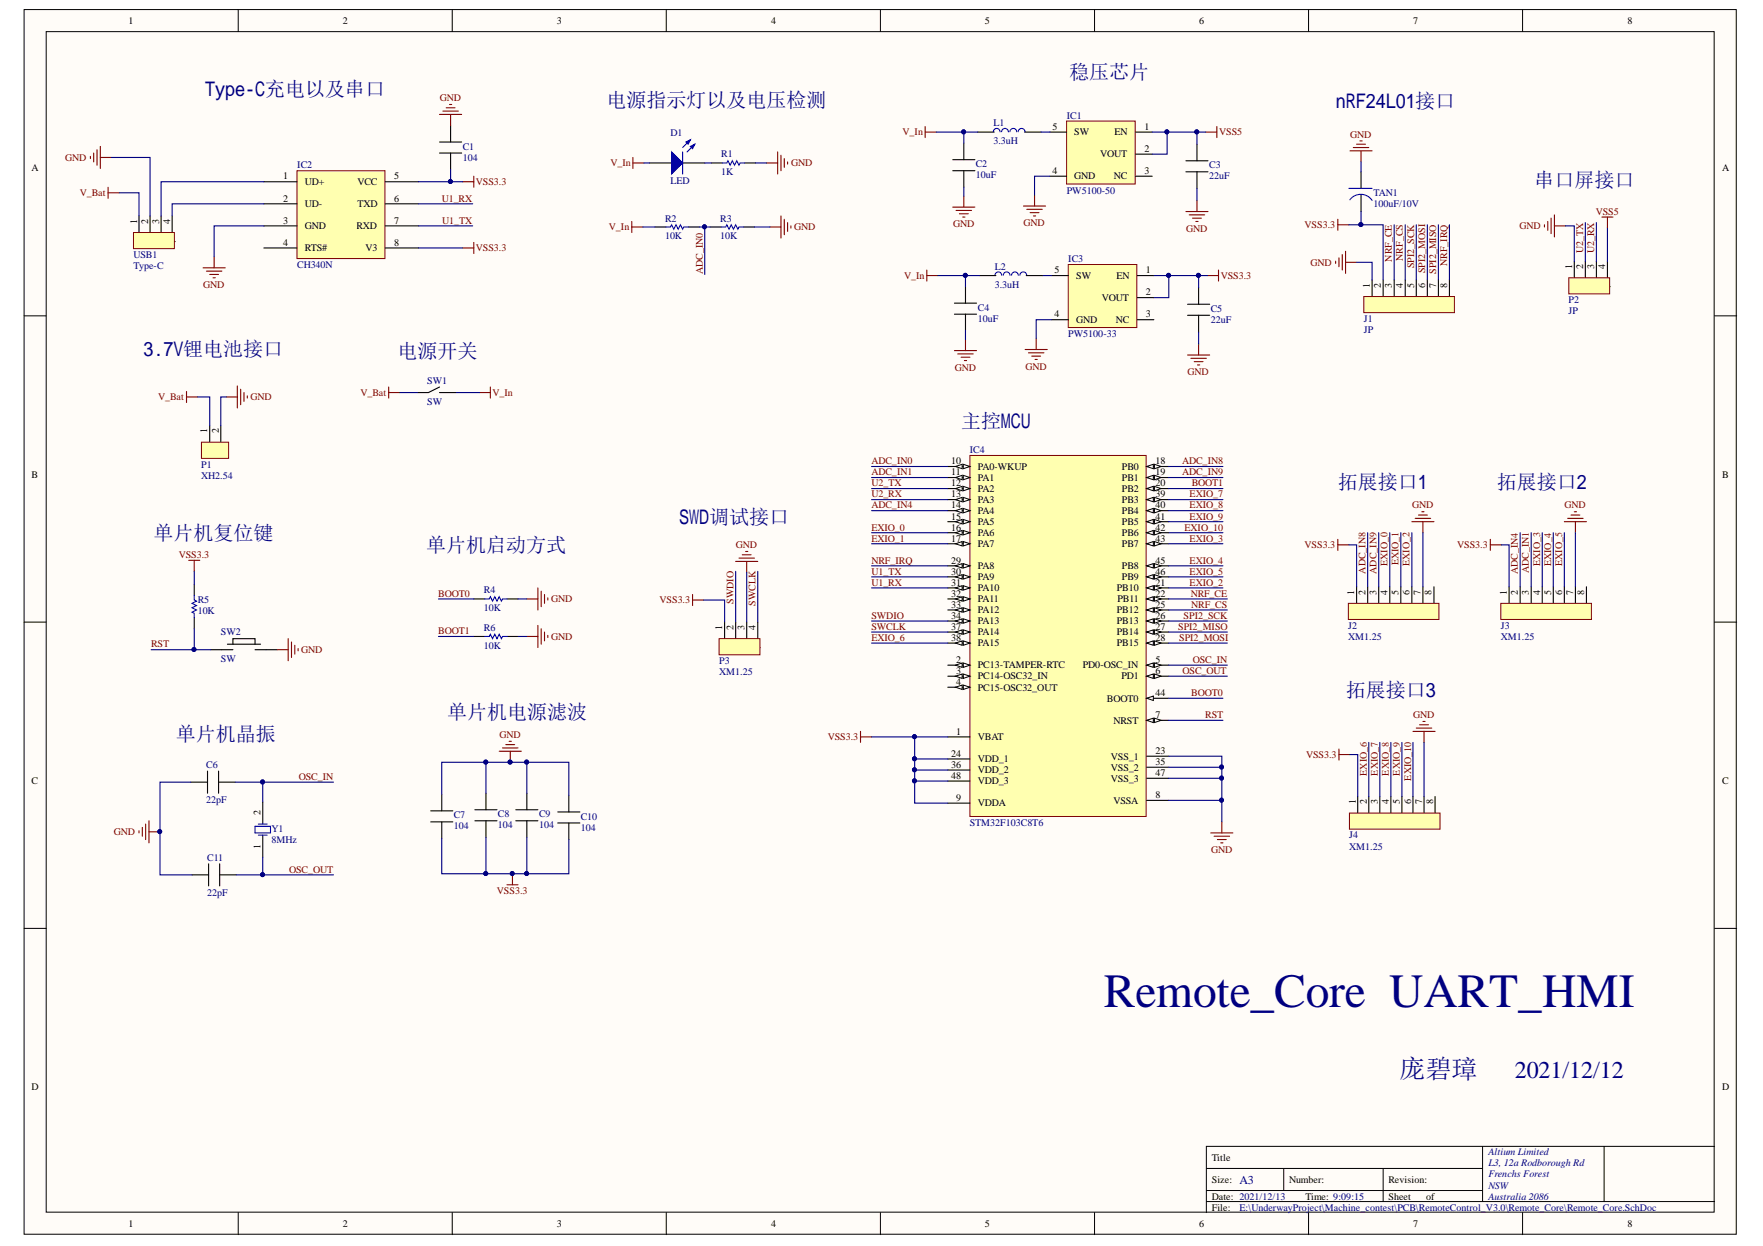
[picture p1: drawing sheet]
<svg xmlns="http://www.w3.org/2000/svg" width="297mm" height="210mm" viewBox="0 0 297 210" stroke-linecap="round" stroke-linejoin="round" font-family="sans-serif">
<defs><g id="words">
<text font-size="8" fill="#000080" x="186" y="169.6">Remote_Core UART_HMI</text>
<text font-size="4.4" fill="#000080" x="235.8" y="181.6">庞碧璋</text>
<text font-size="4.1" fill="#000080" x="255.2" y="181.6">2021/12/12</text>
<g font-size="3.4" fill="#000080">
<text x="34.6" y="16.2">Type-C充电以及串口</text>
<text x="180.1" y="13.3">稳压芯片</text>
<text x="102.2" y="18.1">电源指示灯以及电压检测</text>
<text x="225.1" y="18.2">nRF24L01接口</text>
<text x="258.5" y="31.4">串口屏接口</text>
<text x="24.2" y="59.9">3.7V锂电池接口</text>
<text x="67" y="60.2">电源开关</text>
<text x="162" y="72.1">主控MCU</text>
<text x="225.4" y="82.4">拓展接口</text>
<text x="252.2" y="82.4">拓展接口</text>
<text x="114.4" y="88.2">SWD调试接口</text>
<text x="25.9" y="91">单片机复位键</text>
<text x="71.8" y="93">单片机启动方式</text>
<text x="226.7" y="117.3">拓展接口</text>
<text x="29.6" y="124.8">单片机晶振</text>
<text x="75.4" y="121.1">单片机电源滤波</text>
</g>
<text font-size="2" fill="#000080" x="208.8" y="199.4">A3</text>
<g font-size="1.7">
<text x="21.7" y="4">1</text>
<text x="57.8" y="4">2</text>
<text x="93.8" y="4">3</text>
<text x="129.9" y="4">4</text>
<text x="165.9" y="4">5</text>
<text x="202" y="4">6</text>
<text x="238.1" y="4">7</text>
<text x="274.2" y="4">8</text>
<text x="177.4" y="21.9">5</text>
<text x="181" y="22.8">SW</text>
<text x="187.8" y="22.8">EN</text>
<text x="192.8" y="21.9">1</text>
<text x="5.3" y="28.9">A</text>
<text x="177.4" y="29.3">4</text>
<text x="185.4" y="26.5">VOUT</text>
<text x="192.8" y="25.6">2</text>
<text x="192.8" y="29.3">3</text>
<text x="290.2" y="28.9">A</text>
<text x="47.7" y="30.2">1</text>
<text x="47.7" y="34">2</text>
<text x="51.3" y="31.2">UD+</text>
<text x="51.3" y="34.9">UD-</text>
<text x="60.2" y="31.2">VCC</text>
<text x="60.2" y="34.9">TXD</text>
<text x="66.4" y="30.2">5</text>
<text x="66.4" y="34">6</text>
<text x="181" y="30.2">GND</text>
<text x="187.7" y="30.2">NC</text>
<text x="23.1" y="37.7" transform="rotate(-90 23.1 37.7)">1</text>
<text x="24.9" y="37.7" transform="rotate(-90 24.9 37.7)">2</text>
<text x="26.8" y="37.7" transform="rotate(-90 26.8 37.7)">3</text>
<text x="28.7" y="37.7" transform="rotate(-90 28.7 37.7)">4</text>
<text x="29.6" y="41.3" transform="rotate(-90 29.6 41.3)">4</text>
<text x="47.7" y="37.7">3</text>
<text x="47.7" y="41.4">4</text>
<text x="51.3" y="38.6">GND</text>
<text x="60" y="38.6">RXD</text>
<text x="66.4" y="37.7">7</text>
<text x="66.4" y="41.4">8</text>
<text x="51.3" y="42.3">RTS#</text>
<text x="61.6" y="42.3">V3</text>
<text x="177.7" y="46">5</text>
<text x="181.3" y="47">SW</text>
<text x="188.1" y="47">EN</text>
<text x="193.1" y="46">1</text>
<text x="264.9" y="45.3" transform="rotate(-90 264.9 45.3)">1</text>
<text x="266.7" y="45.3" transform="rotate(-90 266.7 45.3)">2</text>
<text x="268.6" y="45.3" transform="rotate(-90 268.6 45.3)">3</text>
<text x="270.5" y="45.3" transform="rotate(-90 270.5 45.3)">4</text>
<text x="177.7" y="53.5">4</text>
<text x="185.6" y="50.7">VOUT</text>
<text x="193.1" y="49.8">2</text>
<text x="193.1" y="53.5">3</text>
<text x="230.8" y="48.5" transform="rotate(-90 230.8 48.5)">1</text>
<text x="232.7" y="48.5" transform="rotate(-90 232.7 48.5)">2</text>
<text x="234.5" y="48.5" transform="rotate(-90 234.5 48.5)">3</text>
<text x="236.4" y="48.5" transform="rotate(-90 236.4 48.5)">4</text>
<text x="238.2" y="48.5" transform="rotate(-90 238.2 48.5)">5</text>
<text x="240.1" y="48.5" transform="rotate(-90 240.1 48.5)">6</text>
<text x="242" y="48.5" transform="rotate(-90 242 48.5)">7</text>
<text x="243.8" y="48.5" transform="rotate(-90 243.8 48.5)">8</text>
<text x="265.8" y="48.9" transform="rotate(-90 265.8 48.9)">1</text>
<text x="271.4" y="48.9" transform="rotate(-90 271.4 48.9)">4</text>
<text x="181.3" y="54.4">GND</text>
<text x="188" y="54.4">NC</text>
<text x="34.9" y="73" transform="rotate(-90 34.9 73)">1</text>
<text x="36.9" y="73" transform="rotate(-90 36.9 73)">2</text>
<text x="5.3" y="80.5">B</text>
<text x="160.3" y="78.2">10</text>
<text x="160.3" y="80.1">11</text>
<text x="160.3" y="81.9">12</text>
<text x="160.3" y="83.8">13</text>
<text x="164.8" y="79.2">PA0-WKUP</text>
<text x="164.8" y="81">PA1</text>
<text x="164.8" y="82.9">PA2</text>
<text x="189" y="79.2">PB0</text>
<text x="189" y="81">PB1</text>
<text x="189" y="82.9">PB2</text>
<text x="194.7" y="78.2">18</text>
<text x="194.7" y="80.1">19</text>
<text x="194.7" y="81.9">20</text>
<text x="194.7" y="83.8">39</text>
<text x="290.2" y="80.5">B</text>
<text x="160.3" y="85.7">14</text>
<text x="160.3" y="87.5">15</text>
<text x="160.3" y="89.4">16</text>
<text x="164.8" y="84.7">PA3</text>
<text x="164.8" y="86.6">PA4</text>
<text x="164.8" y="88.4">PA5</text>
<text x="189" y="84.7">PB3</text>
<text x="189" y="86.6">PB4</text>
<text x="189" y="88.4">PB5</text>
<text x="194.7" y="85.7">40</text>
<text x="194.7" y="87.5">41</text>
<text x="194.7" y="89.4">42</text>
<text x="160.3" y="91.2">17</text>
<text x="160.3" y="95">29</text>
<text x="164.8" y="90.3">PA6</text>
<text x="164.8" y="92.2">PA7</text>
<text x="164.8" y="95.9">PA8</text>
<text x="189" y="90.3">PB6</text>
<text x="189" y="92.2">PB7</text>
<text x="189" y="95.9">PB8</text>
<text x="194.7" y="91.2">43</text>
<text x="194.7" y="95">45</text>
<text x="160.3" y="96.8">30</text>
<text x="160.3" y="98.7">31</text>
<text x="160.3" y="100.5">32</text>
<text x="164.8" y="97.7">PA9</text>
<text x="164.8" y="99.6">PA10</text>
<text x="164.8" y="101.5">PA11</text>
<text x="188.2" y="99.6">PB10</text>
<text x="188.3" y="101.5">PB11</text>
<text x="189" y="97.7">PB9</text>
<text x="194.7" y="96.8">46</text>
<text x="194.7" y="98.7">21</text>
<text x="194.7" y="100.5">22</text>
<text x="228.2" y="100.2" transform="rotate(-90 228.2 100.2)">1</text>
<text x="230" y="100.2" transform="rotate(-90 230 100.2)">2</text>
<text x="231.9" y="100.2" transform="rotate(-90 231.9 100.2)">3</text>
<text x="233.8" y="100.2" transform="rotate(-90 233.8 100.2)">4</text>
<text x="235.6" y="100.2" transform="rotate(-90 235.6 100.2)">5</text>
<text x="237.5" y="100.2" transform="rotate(-90 237.5 100.2)">6</text>
<text x="239.3" y="100.2" transform="rotate(-90 239.3 100.2)">7</text>
<text x="241.2" y="100.2" transform="rotate(-90 241.2 100.2)">8</text>
<text x="253.9" y="100.2" transform="rotate(-90 253.9 100.2)">1</text>
<text x="255.8" y="100.2" transform="rotate(-90 255.8 100.2)">2</text>
<text x="257.6" y="100.2" transform="rotate(-90 257.6 100.2)">3</text>
<text x="259.5" y="100.2" transform="rotate(-90 259.5 100.2)">4</text>
<text x="261.3" y="100.2" transform="rotate(-90 261.3 100.2)">5</text>
<text x="263.2" y="100.2" transform="rotate(-90 263.2 100.2)">6</text>
<text x="265.1" y="100.2" transform="rotate(-90 265.1 100.2)">7</text>
<text x="266.9" y="100.2" transform="rotate(-90 266.9 100.2)">8</text>
<text x="121.7" y="106.1" transform="rotate(-90 121.7 106.1)">1</text>
<text x="123.6" y="106.1" transform="rotate(-90 123.6 106.1)">2</text>
<text x="125.4" y="106.1" transform="rotate(-90 125.4 106.1)">3</text>
<text x="127.3" y="106.1" transform="rotate(-90 127.3 106.1)">4</text>
<text x="160.3" y="102.4">33</text>
<text x="160.3" y="104.2">34</text>
<text x="160.3" y="106.1">37</text>
<text x="160.3" y="108">38</text>
<text x="164.8" y="103.3">PA12</text>
<text x="164.8" y="105.2">PA13</text>
<text x="164.8" y="107">PA14</text>
<text x="188.2" y="103.3">PB12</text>
<text x="188.2" y="105.2">PB13</text>
<text x="188.2" y="107">PB14</text>
<text x="194.7" y="102.4">25</text>
<text x="194.7" y="104.2">26</text>
<text x="194.7" y="106.1">27</text>
<text x="194.7" y="108">28</text>
<text x="242.1" y="103.8" transform="rotate(-90 242.1 103.8)">8</text>
<text x="128.2" y="109.7" transform="rotate(-90 128.2 109.7)">4</text>
<text x="161.1" y="111.7">2</text>
<text x="161.1" y="113.5">3</text>
<text x="164.8" y="108.9">PA15</text>
<text x="164.8" y="112.6">PC13-TAMPER-RTC</text>
<text x="182.4" y="112.6">PD0-OSC_IN</text>
<text x="188.2" y="108.9">PB15</text>
<text x="194.7" y="111.7">5</text>
<text x="194.7" y="113.5">6</text>
<text x="161.1" y="115.4">4</text>
<text x="164.8" y="114.5">PC14-OSC32_IN</text>
<text x="164.8" y="116.3">PC15-OSC32_OUT</text>
<text x="186.5" y="118.2">BOOT0</text>
<text x="188.9" y="114.5">PD1</text>
<text x="194.7" y="117.3">44</text>
<text x="161.1" y="123.8">1</text>
<text x="164.8" y="124.7">VBAT</text>
<text x="187.6" y="121.9">NRST</text>
<text x="194.7" y="121">7</text>
<text x="160.3" y="127.5">24</text>
<text x="160.3" y="129.3">36</text>
<text x="160.3" y="131.2">48</text>
<text x="164.8" y="128.4">VDD_1</text>
<text x="164.8" y="130.3">VDD_2</text>
<text x="187.2" y="128">VSS_1</text>
<text x="187.2" y="129.8">VSS_2</text>
<text x="187.2" y="131.7">VSS_3</text>
<text x="194.7" y="127.1">23</text>
<text x="194.7" y="128.9">35</text>
<text x="194.7" y="130.8">47</text>
<text x="5.3" y="132.1">C</text>
<text x="43.9" y="137.4" transform="rotate(-90 43.9 137.4)">2</text>
<text x="161.1" y="134.9">9</text>
<text x="164.8" y="132.1">VDD_3</text>
<text x="164.8" y="135.8">VDDA</text>
<text x="187.6" y="135.4">VSSA</text>
<text x="194.7" y="134.5">8</text>
<text x="228.4" y="135.5" transform="rotate(-90 228.4 135.5)">1</text>
<text x="230.3" y="135.5" transform="rotate(-90 230.3 135.5)">2</text>
<text x="232.2" y="135.5" transform="rotate(-90 232.2 135.5)">3</text>
<text x="234" y="135.5" transform="rotate(-90 234 135.5)">4</text>
<text x="235.9" y="135.5" transform="rotate(-90 235.9 135.5)">5</text>
<text x="237.7" y="135.5" transform="rotate(-90 237.7 135.5)">6</text>
<text x="239.6" y="135.5" transform="rotate(-90 239.6 135.5)">7</text>
<text x="241.5" y="135.5" transform="rotate(-90 241.5 135.5)">8</text>
<text x="290.2" y="132.1">C</text>
<text x="43.9" y="143" transform="rotate(-90 43.9 143)">1</text>
<text x="242.4" y="139.1" transform="rotate(-90 242.4 139.1)">8</text>
<text x="5.3" y="183.7">D</text>
<text x="290.2" y="183.7">D</text>
<text x="204.2" y="195.6">Title</text>
<text x="204.2" y="199.3">Size:</text>
<text x="204.2" y="202.1">Date: 2021/12/13</text>
<text x="204.2" y="203.9">File:</text>
<text x="217.2" y="199.3">Number:</text>
<text x="220" y="202.1">Time: 9:09:15</text>
<text x="233.9" y="199.3">Revision:</text>
<text x="233.9" y="202.1">Sheet</text>
<text x="240.3" y="202.1">of</text>
<text x="21.7" y="206.7">1</text>
<text x="57.8" y="206.7">2</text>
<text x="93.8" y="206.7">3</text>
<text x="129.9" y="206.7">4</text>
<text x="165.9" y="206.7">5</text>
<text x="202" y="206.7">6</text>
<text x="238.1" y="206.7">7</text>
<text x="274.2" y="206.7">8</text>
</g>
<g font-size="1.7" fill="#800000">
<text x="74.1" y="17.1">GND</text>
<text x="152.1" y="22.8">V_In</text>
<text x="205.4" y="22.8">VSS5</text>
<text x="227.5" y="23.2">GND</text>
<text x="11" y="27.1">GND</text>
<text x="102.8" y="28">V_In</text>
<text x="133.3" y="28">GND</text>
<text x="13.4" y="33">V_Bat</text>
<text x="74.4" y="34">U1_RX</text>
<text x="80.2" y="31.2">VSS3.3</text>
<text x="74.5" y="37.7">U1_TX</text>
<text x="102.6" y="38.8">V_In</text>
<text x="133.8" y="38.8">GND</text>
<text x="160.6" y="38.3">GND</text>
<text x="172.4" y="38.1">GND</text>
<text x="199.8" y="39">GND</text>
<text x="219.8" y="38.4">VSS3.3</text>
<text x="256" y="38.6">GND</text>
<text x="268.9" y="36.2">VSS5</text>
<text x="80.2" y="42.3">VSS3.3</text>
<text x="118.4" y="46.2" transform="rotate(-90 118.4 46.2)">ADC_IN0</text>
<text x="152.3" y="47">V_In</text>
<text x="205.7" y="47">VSS3.3</text>
<text x="220.8" y="44.8">GND</text>
<text x="234.5" y="44.1" transform="rotate(-90 234.5 44.1)">NRF_CE</text>
<text x="236.4" y="43.9" transform="rotate(-90 236.4 43.9)">NRF_CS</text>
<text x="238.2" y="45.2" transform="rotate(-90 238.2 45.2)">SPI2_SCK</text>
<text x="240.1" y="46" transform="rotate(-90 240.1 46)">SPI2_MOSI</text>
<text x="242" y="46.1" transform="rotate(-90 242 46.1)">SPI2_MISO</text>
<text x="243.8" y="44.8" transform="rotate(-90 243.8 44.8)">NRF_IRQ</text>
<text x="266.7" y="42.6" transform="rotate(-90 266.7 42.6)">U2_TX</text>
<text x="268.6" y="42.7" transform="rotate(-90 268.6 42.7)">U2_RX</text>
<text x="34.3" y="48.5">GND</text>
<text x="160.9" y="62.4">GND</text>
<text x="172.8" y="62.3">GND</text>
<text x="200.1" y="63.2">GND</text>
<text x="26.6" y="67.4">V_Bat</text>
<text x="42.2" y="67.4">GND</text>
<text x="60.7" y="66.7">V_Bat</text>
<text x="83" y="66.7">V_In</text>
<text x="146.8" y="83.8">U2_RX</text>
<text x="146.8" y="81.9">U2_TX</text>
<text x="146.8" y="78.2">ADC_IN0</text>
<text x="146.8" y="80.1">ADC_IN1</text>
<text x="199.2" y="78.2">ADC_IN8</text>
<text x="199.2" y="80.1">ADC_IN9</text>
<text x="200.4" y="83.8">EXIO_7</text>
<text x="200.8" y="81.9">BOOT1</text>
<text x="146.8" y="85.7">ADC_IN4</text>
<text x="146.8" y="89.4">EXIO_0</text>
<text x="199.6" y="89.4">EXIO_10</text>
<text x="200.4" y="85.7">EXIO_8</text>
<text x="200.4" y="87.5">EXIO_9</text>
<text x="237.9" y="85.7">GND</text>
<text x="263.6" y="85.7">GND</text>
<text x="30.1" y="94">VSS3.3</text>
<text x="124" y="92.3">GND</text>
<text x="146.8" y="95">NRF_IRQ</text>
<text x="146.8" y="91.2">EXIO_1</text>
<text x="200.4" y="91.2">EXIO_3</text>
<text x="200.4" y="95">EXIO_4</text>
<text x="219.8" y="92.3">VSS3.3</text>
<text x="233.8" y="95.4" transform="rotate(-90 233.8 95.4)">EXIO_0</text>
<text x="235.6" y="95.2" transform="rotate(-90 235.6 95.2)">EXIO_1</text>
<text x="237.5" y="95.3" transform="rotate(-90 237.5 95.3)">EXIO_2</text>
<text x="245.5" y="92.3">VSS3.3</text>
<text x="259.5" y="95.3" transform="rotate(-90 259.5 95.3)">EXIO_3</text>
<text x="261.3" y="95.4" transform="rotate(-90 261.3 95.4)">EXIO_4</text>
<text x="263.2" y="95.3" transform="rotate(-90 263.2 95.3)">EXIO_5</text>
<text x="73.8" y="100.5">BOOT0</text>
<text x="92.9" y="101.5">GND</text>
<text x="111.1" y="101.6">VSS3.3</text>
<text x="123.6" y="101.7" transform="rotate(-90 123.6 101.7)">SWDIO</text>
<text x="146.8" y="98.7">U1_RX</text>
<text x="146.8" y="96.8">U1_TX</text>
<text x="200.4" y="96.8">EXIO_5</text>
<text x="200.4" y="98.7">EXIO_2</text>
<text x="200.6" y="100.5">NRF_CE</text>
<text x="230" y="96.6" transform="rotate(-90 230 96.6)">ADC_IN8</text>
<text x="231.9" y="96.6" transform="rotate(-90 231.9 96.6)">ADC_IN9</text>
<text x="255.8" y="96.6" transform="rotate(-90 255.8 96.6)">ADC_IN4</text>
<text x="257.6" y="96.6" transform="rotate(-90 257.6 96.6)">ADC_IN1</text>
<text x="73.8" y="106.9">BOOT1</text>
<text x="92.9" y="107.8">GND</text>
<text x="127.3" y="102" transform="rotate(-90 127.3 102)">SWCLK</text>
<text x="146.8" y="106.1">SWCLK</text>
<text x="146.8" y="104.2">SWDIO</text>
<text x="146.8" y="108">EXIO_6</text>
<text x="198.5" y="106.1">SPI2_MISO</text>
<text x="198.7" y="108">SPI2_MOSI</text>
<text x="199.4" y="104.2">SPI2_SCK</text>
<text x="200.7" y="102.4">NRF_CS</text>
<text x="25.5" y="109.1">RST</text>
<text x="50.7" y="110">GND</text>
<text x="199.3" y="113.5">OSC_OUT</text>
<text x="200.9" y="111.7">OSC_IN</text>
<text x="200.7" y="117.3">BOOT0</text>
<text x="84.2" y="124.4">GND</text>
<text x="139.5" y="124.7">VSS3.3</text>
<text x="203.1" y="121">RST</text>
<text x="238.1" y="121">GND</text>
<text x="50.3" y="131.4">OSC_IN</text>
<text x="220.1" y="127.6">VSS3.3</text>
<text x="230.3" y="130.7" transform="rotate(-90 230.3 130.7)">EXIO_6</text>
<text x="232.2" y="130.7" transform="rotate(-90 232.2 130.7)">EXIO_7</text>
<text x="234" y="130.7" transform="rotate(-90 234 130.7)">EXIO_8</text>
<text x="235.9" y="130.7" transform="rotate(-90 235.9 130.7)">EXIO_9</text>
<text x="237.7" y="131.5" transform="rotate(-90 237.7 131.5)">EXIO_10</text>
<text x="19.2" y="140.7">GND</text>
<text x="204.1" y="143.7">GND</text>
<text x="48.7" y="147">OSC_OUT</text>
<text x="83.7" y="150.5">VSS3.3</text>
</g>
<g font-size="1.7" fill="#000080">
<text x="113" y="23">D1</text>
<text x="167.4" y="21.3">L1</text>
<text x="179.7" y="20">IC1</text>
<text x="50.1" y="28.4">IC2</text>
<text x="78" y="25.3">C1</text>
<text x="78" y="27.1">104</text>
<text x="121.5" y="26.5">R1</text>
<text x="121.5" y="29.5">1K</text>
<text x="164.4" y="28.2">C2</text>
<text x="167.4" y="24.3">3.3uH</text>
<text x="203.7" y="28.4">C3</text>
<text x="113" y="31">LED</text>
<text x="164.4" y="30.1">10uF</text>
<text x="179.7" y="32.6">PW5100-50</text>
<text x="203.7" y="30.2">22uF</text>
<text x="231.4" y="33">TAN1</text>
<text x="231.4" y="34.9">100uF/10V</text>
<text x="112.1" y="37.3">R2</text>
<text x="112.1" y="40.3">10K</text>
<text x="121.4" y="37.3">R3</text>
<text x="121.4" y="40.3">10K</text>
<text x="22.5" y="43.4">USB1</text>
<text x="22.5" y="45.3">Type-C</text>
<text x="50.1" y="45.1">CH340N</text>
<text x="167.6" y="45.4">L2</text>
<text x="180" y="44.2">IC3</text>
<text x="164.8" y="52.4">C4</text>
<text x="167.6" y="48.5">3.3uH</text>
<text x="204" y="52.5">C5</text>
<text x="264.3" y="51.1">P2</text>
<text x="264.3" y="53">JP</text>
<text x="164.8" y="54.2">10uF</text>
<text x="180" y="56.8">PW5100-33</text>
<text x="204" y="54.4">22uF</text>
<text x="229.8" y="54.2">J1</text>
<text x="229.8" y="56.1">JP</text>
<text x="72" y="64.6">SW1</text>
<text x="72" y="68.2">SW</text>
<text x="163.4" y="76.4">IC4</text>
<text x="33.9" y="78.8">P1</text>
<text x="33.9" y="80.7">XH2.54</text>
<text x="33.3" y="101.6">R5</text>
<text x="81.5" y="99.9">R4</text>
<text x="33.3" y="103.5">10K</text>
<text x="37.2" y="107">SW2</text>
<text x="81.5" y="103">10K</text>
<text x="81.5" y="106.3">R6</text>
<text x="227.2" y="105.9">J2</text>
<text x="227.2" y="107.8">XM1.25</text>
<text x="252.9" y="105.9">J3</text>
<text x="252.9" y="107.8">XM1.25</text>
<text x="37.2" y="111.5">SW</text>
<text x="81.5" y="109.3">10K</text>
<text x="121.2" y="111.8">P3</text>
<text x="121.2" y="113.7">XM1.25</text>
<text x="34.8" y="129.3">C6</text>
<text x="34.8" y="135.3">22pF</text>
<text x="76.5" y="137.9">C7</text>
<text x="83.9" y="137.7">C8</text>
<text x="90.8" y="137.7">C9</text>
<text x="45.8" y="140.2">Y1</text>
<text x="45.8" y="142">8MHz</text>
<text x="76.5" y="139.7">104</text>
<text x="83.9" y="139.6">104</text>
<text x="90.8" y="139.6">104</text>
<text x="97.9" y="138.1">C10</text>
<text x="97.9" y="140">104</text>
<text x="163.4" y="139.1">STM32F103C8T6</text>
<text x="227.3" y="141.3">J4</text>
<text x="227.3" y="143.1">XM1.25</text>
<text x="34.9" y="145">C11</text>
<text x="34.9" y="150.9">22pF</text>
<text x="250.8" y="194.6">Altium Limited</text>
<text x="250.8" y="196.5">L3, 12a Rodborough Rd</text>
<text x="208.8" y="203.9">E:\UnderwayProject\Machine_contest\PCB\RemoteControl_V3.0\Remote_Core\Remote_Core.SchDoc</text>
<text x="250.8" y="198.4">Frenchs Forest</text>
<text x="250.8" y="200.2">NSW</text>
<text x="250.8" y="202.1">Australia 2086</text>
</g>
</g></defs>
<g fill="#fffcf8" stroke="#000" stroke-width=".17">
<path d="M4.1 1.6h288.4v206.3h-288.4z"/>
<path d="M7.8 5.3h281v198.9h-281z"/>
</g>
<g fill="none" stroke="#000" stroke-width=".17">
<path d="M40.1 1.6v3.7M76.2 1.6v3.7M112.3 1.6v3.7M148.3 1.6v3.7M184.4 1.6v3.7M220.5 1.6v3.7M256.5 1.6v3.7M4.1 53.2h3.7M288.9 53.2h3.7M4.1 104.8h3.7M288.9 104.8h3.7M4.1 156.4h3.7"/>
<path d="M288.9 156.4h3.7M203.3 196.8h46.5M216.3 196.8v3.8M233 196.8v5.6M249.8 193.1v9.3M270.3 193.1h-67v11.2M288.9 193.1h-18.6v9.3M40.1 204.3v3.7M76.2 204.3v3.7M112.3 204.3v3.7M148.3 204.3v3.7M184.4 204.3v3.7"/>
<path d="M203.3 202.4h85.6M203.3 200.6h46.5M220.5 204.3v3.7M256.5 204.3v3.7"/>
</g>
<path d="M163.4 76.7h29.7v60.8h-29.7z" fill="#ffffb0" stroke="#800000" stroke-width=".17"/>
<path d="M193.2 117.6h3.7" fill="none" stroke="#000" stroke-width=".19"/>
<path d="M193.2 117.6l1.1-.3v.7z" fill="#fffcf8"/>
<path d="M193.2 117.6l1.1-.3v.7z" fill="none" stroke="#000" stroke-width=".17"/>
<path d="M193.2 121.4h3.7" fill="none" stroke="#000" stroke-width=".19"/>
<path d="M193.2 121.4l1.1-.4v.7z" fill="#fffcf8"/>
<path d="M193.2 121.4l1.1-.4v.7z" fill="none" stroke="#000" stroke-width=".17"/>
<path d="M194.5 121l1.1 .4-1.1 .3z" fill="#fffcf8"/>
<path d="M194.5 121l1.1 .4-1.1 .3z" fill="none" stroke="#000" stroke-width=".17"/>
<path d="M193.2 112.1h3.7" fill="none" stroke="#000" stroke-width=".19"/>
<path d="M193.2 112.1l1.1-.4v.7z" fill="#fffcf8"/>
<path d="M193.2 112.1l1.1-.4v.7z" fill="none" stroke="#000" stroke-width=".17"/>
<path d="M194.5 111.7l1.1 .4-1.1 .3z" fill="#fffcf8"/>
<path d="M194.5 111.7l1.1 .4-1.1 .3z" fill="none" stroke="#000" stroke-width=".17"/>
<path d="M193.2 113.9h3.7" fill="none" stroke="#000" stroke-width=".19"/>
<path d="M193.2 113.9l1.1-.4v.8z" fill="#fffcf8"/>
<path d="M193.2 113.9l1.1-.4v.8z" fill="none" stroke="#000" stroke-width=".17"/>
<path d="M194.5 113.5l1.1 .4-1.1 .4z" fill="#fffcf8"/>
<path d="M194.5 113.5l1.1 .4-1.1 .4z" fill="none" stroke="#000" stroke-width=".17"/>
<path d="M159.7 78.6h3.7" fill="none" stroke="#000" stroke-width=".19"/>
<path d="M162.3 78.2l1.1 .4-1.1 .4z" fill="#fffcf8"/>
<path d="M162.3 78.2l1.1 .4-1.1 .4z" fill="none" stroke="#000" stroke-width=".17"/>
<path d="M161 78.6l1.1-.4v.8z" fill="#fffcf8"/>
<path d="M161 78.6l1.1-.4v.8z" fill="none" stroke="#000" stroke-width=".17"/>
<path d="M159.7 80.4h3.7" fill="none" stroke="#000" stroke-width=".19"/>
<path d="M162.3 80.1l1.1 .3-1.1 .4z" fill="#fffcf8"/>
<path d="M162.3 80.1l1.1 .3-1.1 .4z" fill="none" stroke="#000" stroke-width=".17"/>
<path d="M161 80.4l1.1-.3v.7z" fill="#fffcf8"/>
<path d="M161 80.4l1.1-.3v.7z" fill="none" stroke="#000" stroke-width=".17"/>
<path d="M159.7 82.3h3.7" fill="none" stroke="#000" stroke-width=".19"/>
<path d="M162.3 81.9l1.1 .4-1.1 .4z" fill="#fffcf8"/>
<path d="M162.3 81.9l1.1 .4-1.1 .4z" fill="none" stroke="#000" stroke-width=".17"/>
<path d="M161 82.3l1.1-.4v.8z" fill="#fffcf8"/>
<path d="M161 82.3l1.1-.4v.8z" fill="none" stroke="#000" stroke-width=".17"/>
<path d="M159.7 84.2h3.7" fill="none" stroke="#000" stroke-width=".19"/>
<path d="M162.3 83.8l1.1 .4-1.1 .3z" fill="#fffcf8"/>
<path d="M162.3 83.8l1.1 .4-1.1 .3z" fill="none" stroke="#000" stroke-width=".17"/>
<path d="M161 84.2l1.1-.4v.7z" fill="#fffcf8"/>
<path d="M161 84.2l1.1-.4v.7z" fill="none" stroke="#000" stroke-width=".17"/>
<path d="M159.7 86h3.7" fill="none" stroke="#000" stroke-width=".19"/>
<path d="M162.3 85.7l1.1 .3-1.1 .4z" fill="#fffcf8"/>
<path d="M162.3 85.7l1.1 .3-1.1 .4z" fill="none" stroke="#000" stroke-width=".17"/>
<path d="M161 86l1.1-.3v.7z" fill="#fffcf8"/>
<path d="M161 86l1.1-.3v.7z" fill="none" stroke="#000" stroke-width=".17"/>
<path d="M159.7 87.9h3.7" fill="none" stroke="#000" stroke-width=".19"/>
<path d="M162.3 87.5l1.1 .4-1.1 .4z" fill="#fffcf8"/>
<path d="M162.3 87.5l1.1 .4-1.1 .4z" fill="none" stroke="#000" stroke-width=".17"/>
<path d="M161 87.9l1.1-.4v.8z" fill="#fffcf8"/>
<path d="M161 87.9l1.1-.4v.8z" fill="none" stroke="#000" stroke-width=".17"/>
<path d="M159.7 89.7h3.7" fill="none" stroke="#000" stroke-width=".19"/>
<path d="M162.3 89.4l1.1 .3-1.1 .4z" fill="#fffcf8"/>
<path d="M162.3 89.4l1.1 .3-1.1 .4z" fill="none" stroke="#000" stroke-width=".17"/>
<path d="M161 89.7l1.1-.3v.7z" fill="#fffcf8"/>
<path d="M161 89.7l1.1-.3v.7z" fill="none" stroke="#000" stroke-width=".17"/>
<path d="M159.7 91.6h3.7" fill="none" stroke="#000" stroke-width=".19"/>
<path d="M162.3 91.2l1.1 .4-1.1 .4z" fill="#fffcf8"/>
<path d="M162.3 91.2l1.1 .4-1.1 .4z" fill="none" stroke="#000" stroke-width=".17"/>
<path d="M161 91.6l1.1-.4v.8z" fill="#fffcf8"/>
<path d="M161 91.6l1.1-.4v.8z" fill="none" stroke="#000" stroke-width=".17"/>
<path d="M159.7 95.3h3.7" fill="none" stroke="#000" stroke-width=".19"/>
<path d="M162.3 94.9l1.1 .4-1.1 .4z" fill="#fffcf8"/>
<path d="M162.3 94.9l1.1 .4-1.1 .4z" fill="none" stroke="#000" stroke-width=".17"/>
<path d="M161 95.3l1.1-.4v.8z" fill="#fffcf8"/>
<path d="M161 95.3l1.1-.4v.8z" fill="none" stroke="#000" stroke-width=".17"/>
<path d="M159.7 97.2h3.7" fill="none" stroke="#000" stroke-width=".19"/>
<path d="M162.3 96.8l1.1 .4-1.1 .4z" fill="#fffcf8"/>
<path d="M162.3 96.8l1.1 .4-1.1 .4z" fill="none" stroke="#000" stroke-width=".17"/>
<path d="M161 97.2l1.1-.4v.8z" fill="#fffcf8"/>
<path d="M161 97.2l1.1-.4v.8z" fill="none" stroke="#000" stroke-width=".17"/>
<path d="M159.7 99h3.7" fill="none" stroke="#000" stroke-width=".19"/>
<path d="M162.3 98.7l1.1 .3-1.1 .4z" fill="#fffcf8"/>
<path d="M162.3 98.7l1.1 .3-1.1 .4z" fill="none" stroke="#000" stroke-width=".17"/>
<path d="M161 99l1.1-.3v.7z" fill="#fffcf8"/>
<path d="M161 99l1.1-.3v.7z" fill="none" stroke="#000" stroke-width=".17"/>
<path d="M159.7 100.9h3.7" fill="none" stroke="#000" stroke-width=".19"/>
<path d="M162.3 100.5l1.1 .4-1.1 .4z" fill="#fffcf8"/>
<path d="M162.3 100.5l1.1 .4-1.1 .4z" fill="none" stroke="#000" stroke-width=".17"/>
<path d="M161 100.9l1.1-.4v.8z" fill="#fffcf8"/>
<path d="M161 100.9l1.1-.4v.8z" fill="none" stroke="#000" stroke-width=".17"/>
<path d="M159.7 102.8h3.7" fill="none" stroke="#000" stroke-width=".19"/>
<path d="M162.3 102.4l1.1 .4-1.1 .3z" fill="#fffcf8"/>
<path d="M162.3 102.4l1.1 .4-1.1 .3z" fill="none" stroke="#000" stroke-width=".17"/>
<path d="M161 102.8l1.1-.4v.7z" fill="#fffcf8"/>
<path d="M161 102.8l1.1-.4v.7z" fill="none" stroke="#000" stroke-width=".17"/>
<path d="M159.7 104.6h3.7" fill="none" stroke="#000" stroke-width=".19"/>
<path d="M162.3 104.2l1.1 .4-1.1 .4z" fill="#fffcf8"/>
<path d="M162.3 104.2l1.1 .4-1.1 .4z" fill="none" stroke="#000" stroke-width=".17"/>
<path d="M161 104.6l1.1-.4v.8z" fill="#fffcf8"/>
<path d="M161 104.6l1.1-.4v.8z" fill="none" stroke="#000" stroke-width=".17"/>
<path d="M159.7 106.5h3.7" fill="none" stroke="#000" stroke-width=".19"/>
<path d="M162.3 106.1l1.1 .4-1.1 .3z" fill="#fffcf8"/>
<path d="M162.3 106.1l1.1 .4-1.1 .3z" fill="none" stroke="#000" stroke-width=".17"/>
<path d="M161 106.5l1.1-.4v.7z" fill="#fffcf8"/>
<path d="M161 106.5l1.1-.4v.7z" fill="none" stroke="#000" stroke-width=".17"/>
<path d="M159.7 108.3h3.7" fill="none" stroke="#000" stroke-width=".19"/>
<path d="M162.3 108l1.1 .3-1.1 .4z" fill="#fffcf8"/>
<path d="M162.3 108l1.1 .3-1.1 .4z" fill="none" stroke="#000" stroke-width=".17"/>
<path d="M161 108.3l1.1-.3v.7z" fill="#fffcf8"/>
<path d="M161 108.3l1.1-.3v.7z" fill="none" stroke="#000" stroke-width=".17"/>
<path d="M193.2 78.6h3.7" fill="none" stroke="#000" stroke-width=".19"/>
<path d="M193.2 78.6l1.1-.4v.8z" fill="#fffcf8"/>
<path d="M193.2 78.6l1.1-.4v.8z" fill="none" stroke="#000" stroke-width=".17"/>
<path d="M194.5 78.2l1.1 .4-1.1 .4z" fill="#fffcf8"/>
<path d="M194.5 78.2l1.1 .4-1.1 .4z" fill="none" stroke="#000" stroke-width=".17"/>
<path d="M193.2 80.4h3.7" fill="none" stroke="#000" stroke-width=".19"/>
<path d="M193.2 80.4l1.1-.3v.7z" fill="#fffcf8"/>
<path d="M193.2 80.4l1.1-.3v.7z" fill="none" stroke="#000" stroke-width=".17"/>
<path d="M194.5 80.1l1.1 .3-1.1 .4z" fill="#fffcf8"/>
<path d="M194.5 80.1l1.1 .3-1.1 .4z" fill="none" stroke="#000" stroke-width=".17"/>
<path d="M193.2 82.3h3.7" fill="none" stroke="#000" stroke-width=".19"/>
<path d="M193.2 82.3l1.1-.4v.8z" fill="#fffcf8"/>
<path d="M193.2 82.3l1.1-.4v.8z" fill="none" stroke="#000" stroke-width=".17"/>
<path d="M194.5 81.9l1.1 .4-1.1 .4z" fill="#fffcf8"/>
<path d="M194.5 81.9l1.1 .4-1.1 .4z" fill="none" stroke="#000" stroke-width=".17"/>
<path d="M193.2 84.2h3.7" fill="none" stroke="#000" stroke-width=".19"/>
<path d="M193.2 84.2l1.1-.4v.7z" fill="#fffcf8"/>
<path d="M193.2 84.2l1.1-.4v.7z" fill="none" stroke="#000" stroke-width=".17"/>
<path d="M194.5 83.8l1.1 .4-1.1 .3z" fill="#fffcf8"/>
<path d="M194.5 83.8l1.1 .4-1.1 .3z" fill="none" stroke="#000" stroke-width=".17"/>
<path d="M193.2 86h3.7" fill="none" stroke="#000" stroke-width=".19"/>
<path d="M193.2 86l1.1-.3v.7z" fill="#fffcf8"/>
<path d="M193.2 86l1.1-.3v.7z" fill="none" stroke="#000" stroke-width=".17"/>
<path d="M194.5 85.7l1.1 .3-1.1 .4z" fill="#fffcf8"/>
<path d="M194.5 85.7l1.1 .3-1.1 .4z" fill="none" stroke="#000" stroke-width=".17"/>
<path d="M193.2 87.9h3.7" fill="none" stroke="#000" stroke-width=".19"/>
<path d="M193.2 87.9l1.1-.4v.8z" fill="#fffcf8"/>
<path d="M193.2 87.9l1.1-.4v.8z" fill="none" stroke="#000" stroke-width=".17"/>
<path d="M194.5 87.5l1.1 .4-1.1 .4z" fill="#fffcf8"/>
<path d="M194.5 87.5l1.1 .4-1.1 .4z" fill="none" stroke="#000" stroke-width=".17"/>
<path d="M193.2 89.7h3.7" fill="none" stroke="#000" stroke-width=".19"/>
<path d="M193.2 89.7l1.1-.3v.7z" fill="#fffcf8"/>
<path d="M193.2 89.7l1.1-.3v.7z" fill="none" stroke="#000" stroke-width=".17"/>
<path d="M194.5 89.4l1.1 .3-1.1 .4z" fill="#fffcf8"/>
<path d="M194.5 89.4l1.1 .3-1.1 .4z" fill="none" stroke="#000" stroke-width=".17"/>
<path d="M193.2 91.6h3.7" fill="none" stroke="#000" stroke-width=".19"/>
<path d="M193.2 91.6l1.1-.4v.8z" fill="#fffcf8"/>
<path d="M193.2 91.6l1.1-.4v.8z" fill="none" stroke="#000" stroke-width=".17"/>
<path d="M194.5 91.2l1.1 .4-1.1 .4z" fill="#fffcf8"/>
<path d="M194.5 91.2l1.1 .4-1.1 .4z" fill="none" stroke="#000" stroke-width=".17"/>
<path d="M193.2 95.3h3.7" fill="none" stroke="#000" stroke-width=".19"/>
<path d="M193.2 95.3l1.1-.4v.8z" fill="#fffcf8"/>
<path d="M193.2 95.3l1.1-.4v.8z" fill="none" stroke="#000" stroke-width=".17"/>
<path d="M194.5 94.9l1.1 .4-1.1 .4z" fill="#fffcf8"/>
<path d="M194.5 94.9l1.1 .4-1.1 .4z" fill="none" stroke="#000" stroke-width=".17"/>
<path d="M193.2 97.2h3.7" fill="none" stroke="#000" stroke-width=".19"/>
<path d="M193.2 97.2l1.1-.4v.8z" fill="#fffcf8"/>
<path d="M193.2 97.2l1.1-.4v.8z" fill="none" stroke="#000" stroke-width=".17"/>
<path d="M194.5 96.8l1.1 .4-1.1 .4z" fill="#fffcf8"/>
<path d="M194.5 96.8l1.1 .4-1.1 .4z" fill="none" stroke="#000" stroke-width=".17"/>
<path d="M193.2 99h3.7" fill="none" stroke="#000" stroke-width=".19"/>
<path d="M193.2 99l1.1-.3v.7z" fill="#fffcf8"/>
<path d="M193.2 99l1.1-.3v.7z" fill="none" stroke="#000" stroke-width=".17"/>
<path d="M194.5 98.7l1.1 .3-1.1 .4z" fill="#fffcf8"/>
<path d="M194.5 98.7l1.1 .3-1.1 .4z" fill="none" stroke="#000" stroke-width=".17"/>
<path d="M193.2 100.9h3.7" fill="none" stroke="#000" stroke-width=".19"/>
<path d="M193.2 100.9l1.1-.4v.8z" fill="#fffcf8"/>
<path d="M193.2 100.9l1.1-.4v.8z" fill="none" stroke="#000" stroke-width=".17"/>
<path d="M194.5 100.5l1.1 .4-1.1 .4z" fill="#fffcf8"/>
<path d="M194.5 100.5l1.1 .4-1.1 .4z" fill="none" stroke="#000" stroke-width=".17"/>
<path d="M193.2 102.8h3.7" fill="none" stroke="#000" stroke-width=".19"/>
<path d="M193.2 102.8l1.1-.4v.7z" fill="#fffcf8"/>
<path d="M193.2 102.8l1.1-.4v.7z" fill="none" stroke="#000" stroke-width=".17"/>
<path d="M194.5 102.4l1.1 .4-1.1 .3z" fill="#fffcf8"/>
<path d="M194.5 102.4l1.1 .4-1.1 .3z" fill="none" stroke="#000" stroke-width=".17"/>
<path d="M193.2 104.6h3.7" fill="none" stroke="#000" stroke-width=".19"/>
<path d="M193.2 104.6l1.1-.4v.8z" fill="#fffcf8"/>
<path d="M193.2 104.6l1.1-.4v.8z" fill="none" stroke="#000" stroke-width=".17"/>
<path d="M194.5 104.2l1.1 .4-1.1 .4z" fill="#fffcf8"/>
<path d="M194.5 104.2l1.1 .4-1.1 .4z" fill="none" stroke="#000" stroke-width=".17"/>
<path d="M193.2 106.5h3.7" fill="none" stroke="#000" stroke-width=".19"/>
<path d="M193.2 106.5l1.1-.4v.7z" fill="#fffcf8"/>
<path d="M193.2 106.5l1.1-.4v.7z" fill="none" stroke="#000" stroke-width=".17"/>
<path d="M194.5 106.1l1.1 .4-1.1 .3z" fill="#fffcf8"/>
<path d="M194.5 106.1l1.1 .4-1.1 .3z" fill="none" stroke="#000" stroke-width=".17"/>
<path d="M193.2 108.3h3.7" fill="none" stroke="#000" stroke-width=".19"/>
<path d="M193.2 108.3l1.1-.3v.7z" fill="#fffcf8"/>
<path d="M193.2 108.3l1.1-.3v.7z" fill="none" stroke="#000" stroke-width=".17"/>
<path d="M194.5 108l1.1 .3-1.1 .4z" fill="#fffcf8"/>
<path d="M194.5 108l1.1 .3-1.1 .4z" fill="none" stroke="#000" stroke-width=".17"/>
<path d="M159.7 112.1h3.7" fill="none" stroke="#000" stroke-width=".19"/>
<path d="M162.3 111.7l1.1 .4-1.1 .3z" fill="#fffcf8"/>
<path d="M162.3 111.7l1.1 .4-1.1 .3z" fill="none" stroke="#000" stroke-width=".17"/>
<path d="M161 112.1l1.1-.4v.7z" fill="#fffcf8"/>
<path d="M161 112.1l1.1-.4v.7z" fill="none" stroke="#000" stroke-width=".17"/>
<path d="M159.7 113.9h3.7" fill="none" stroke="#000" stroke-width=".19"/>
<path d="M162.3 113.5l1.1 .4-1.1 .4z" fill="#fffcf8"/>
<path d="M162.3 113.5l1.1 .4-1.1 .4z" fill="none" stroke="#000" stroke-width=".17"/>
<path d="M161 113.9l1.1-.4v.8z" fill="#fffcf8"/>
<path d="M161 113.9l1.1-.4v.8z" fill="none" stroke="#000" stroke-width=".17"/>
<path d="M159.7 115.8h3.7" fill="none" stroke="#000" stroke-width=".19"/>
<path d="M162.3 115.4l1.1 .4-1.1 .3z" fill="#fffcf8"/>
<path d="M162.3 115.4l1.1 .4-1.1 .3z" fill="none" stroke="#000" stroke-width=".17"/>
<path d="M161 115.8l1.1-.4v.7z" fill="#fffcf8"/>
<path d="M161 115.8l1.1-.4v.7z" fill="none" stroke="#000" stroke-width=".17"/>
<g fill="none" stroke="#000" stroke-width=".19">
<path d="M32.7 98.5v1.8M32.7 104.1v1.8M35.5 109.5h3.7M38.3 108.5h5.6M39.2 108.5v-.9h3.8v.9M43 109.5h3.7M122.1 104.8v2.8M123.9 104.8v2.8M125.8 104.8v2.8M127.7 104.8v2.8M32.2 131.8h2.8M35 129.9v3.7"/>
<path d="M36.8 129.9v3.7M36.8 131.8h2.8M44.3 135.1v3.7M159.7 124.1h3.7M159.7 127.9h3.7M159.7 129.7h3.7M159.7 131.6h3.7M159.7 135.3h3.7M193.2 127.4h3.7M193.2 129.3h3.7M193.2 131.1h3.7M193.2 134.8h3.7"/>
<path d="M32.4 147.4h2.7M35.1 145.5v3.7M37 145.5v3.7M37 147.4h2.8M44.3 140.7v3.7"/>
</g>
<path d="M32.7 100.3v.8l.4 .2-.7 .3 .7 .4-.7 .4 .7 .4-.7 .3 .3 .2v.8M43 139.2h2.6v1.1h-2.6zM43.5 138.8h1.5M43.5 140.7h1.5" fill="none" stroke="#00f" stroke-width=".19"/>
<path d="M31.8 94.4h1.9M32.7 94.4v1.9M46.7 109.5h1.9M48.6 107.6v3.7M49.1 108.1v2.7M49.7 108.7v1.5M50.2 109.3v.3M23.4 139.9v.4M24 139.4v1.5M24.5 138.8v2.6M25.1 138.3v3.7M25.1 140.1h1.9" fill="none" stroke="#800000" stroke-width=".19"/>
<circle cx="26.9" cy="140.1" r=".33" fill="#000080" stroke="#000080" stroke-width=".17"/>
<path d="M121.2 107.6h6.8v2.7h-6.8z" fill="#ffffb0" stroke="#800000" stroke-width=".17"/>
<g fill="none" stroke="#800000" stroke-width=".19">
<path d="M90.6 99v3.8M91.2 99.6v2.6M123.9 94.6h3.8M124.5 94h2.6M125.1 93.5h1.5M125.6 92.9h.4M125.8 94.6v1.8M88.8 100.9h1.8M88.8 107.2h1.8M90.6 105.4v3.7M91.2 105.9v2.6M91.7 100.2v1.4"/>
<path d="M91.7 106.5v1.5M92.3 100.7v.4M92.3 107v.4M116.7 100.2v1.8M116.7 101.1h1.8M84.1 126.6h3.7M84.7 126h2.6M85.2 125.4h1.5M85.8 124.9h.4M86 126.6v1.8M145 123.2v1.9M145 124.1h1.8"/>
<path d="M205.9 138.5v1.8M85.4 149.1h1.9M86.3 147.2v1.9M204 140.3h3.7M204.6 140.9h2.6M205.1 141.4h1.5M205.7 142h.3"/>
</g>
<g fill="none" stroke="#000" stroke-width=".19">
<path d="M79.8 100.9h1.9M79.8 107.2h1.9M85.4 100.9h1.9M85.4 107.2h1.9M72.6 138.5h3.7M72.6 136.6h3.7M74.4 133.8v2.8M74.4 138.5v2.7M80 138.3h3.7M80 136.4h3.7M81.9 133.6v2.8M81.9 138.3v2.8"/>
<path d="M86.9 138.3h3.7M86.9 136.4h3.7M88.8 133.6v2.8M88.8 138.3v2.8M94 138.6h3.7M94 136.8h3.7M95.8 134v2.8M95.8 138.6v2.8"/>
</g>
<path d="M81.7 100.9h.7l.2-.4 .4 .8 .4-.8 .3 .8 .4-.8 .4 .8 .2-.4h.7M81.7 107.2h.7l.2-.4 .4 .8 .4-.8 .3 .8 .4-.8 .4 .8 .2-.4h.7" fill="none" stroke="#00f" stroke-width=".19"/>
<g fill="#000080" stroke="#000080" stroke-width=".17">
<circle cx="85.9" cy="128.4" r=".33"/>
<circle cx="86.3" cy="147.2" r=".33"/>
</g>
<path d="M50 28.8h14.9v14.8h-14.9z" fill="#ffffb0" stroke="#800000" stroke-width=".17"/>
<path d="M23.4 36.4v2.8M25.3 36.4v2.8M27.1 36.4v2.8M29 36.4v2.8M44.5 30.6h5.5M44.5 34.3h5.5M44.5 38.1h5.5M64.9 30.6h5.6M64.9 34.3h5.6M64.9 38.1h5.6M44.5 41.8h5.5M64.9 41.8h5.6" fill="none" stroke="#000" stroke-width=".19"/>
<path d="M22.5 39.2h6.9v2.7h-6.9z" fill="#ffffb0" stroke="#800000" stroke-width=".17"/>
<g fill="none" stroke="#800000" stroke-width=".19">
<path d="M74.1 19.3h3.7M74.6 18.7h2.6M75.2 18.2h1.5M75.7 17.6h.4M75.9 19.3v1.8M15.2 26.3v.4M15.8 25.8v1.5M16.3 25.2v2.6M16.9 24.7v3.7M16.9 26.5h1.9M18.2 31.5v1.9M18.2 32.5h1.9"/>
<path d="M78 30.6h1.8M79.8 29.7v1.8M34.2 45.1h3.7M34.8 45.7h2.6M35.3 46.2h1.5M35.9 46.8h.4M36.1 43.3v1.8M78 41.8h1.8M79.8 40.8v1.9"/>
</g>
<path d="M74.1 25.8h3.7M74.1 23.9h3.7M75.9 21.1v2.8M75.9 25.8v2.8" fill="none" stroke="#000" stroke-width=".19"/>
<path d="M180 44.6h11.5v10.6h-11.5z" fill="#ffffb0" stroke="#800000" stroke-width=".17"/>
<g fill="none" stroke="#000" stroke-width=".19">
<path d="M160.8 52.9h3.7M160.8 51.1h3.7M162.7 48.3v2.8M162.7 52.9v2.8M165 46.4h2.8M172.9 46.4h2.8M177.2 46.4h2.8M177.2 53.9h2.8M191.6 46.4h2.8M191.6 50.1h2.8M191.6 53.9h2.8M200.1 53.1h3.7"/>
<path d="M200.1 51.3h3.7M201.9 48.5v2.8M201.9 53.1v2.8M35.3 71.7v2.8M37.2 71.7v2.8"/>
</g>
<g fill="none" stroke="#800000" stroke-width=".19">
<path d="M156.2 46.4h1.8M156.2 45.5v1.9M160.8 59.1h3.7M161.4 59.6h2.6M162.7 57.2v1.9M172.7 58.9h3.7M173.3 59.4h2.6M173.8 60h1.5M174.6 57v1.9M200.1 59.8h3.7M201.9 57.9v1.9M203.4 46.4h1.9"/>
<path d="M205.3 45.5v1.9M161.9 60.2h1.5M162.5 60.7h.4M174.4 60.6h.4M200.6 60.4h2.7M201.2 60.9h1.5M201.8 61.5h.3"/>
</g>
<path d="M167.6 46.4a.57 .57 0 0 1 .6-.6 .57 .57 0 0 1 .6 .6M169 46.4a.57 .57 0 0 1 .6-.6 .57 .57 0 0 1 .6 .6M170.4 46.4a.57 .57 0 0 1 .6-.6 .57 .57 0 0 1 .6 .6M171.8 46.4a.58 .58 0 0 1 .6-.6 .58 .58 0 0 1 .6 .6" fill="none" stroke="#00f" stroke-width=".19"/>
<path d="M33.9 74.5h4.6v2.7h-4.6z" fill="#ffffb0" stroke="#800000" stroke-width=".17"/>
<g fill="none" stroke="#800000" stroke-width=".19">
<path d="M106.6 26.5v1.9M106.6 27.5h1.9M31.4 65.9v1.9M31.4 66.9h1.9M38.1 66.9h1.9M40 65v3.7M40.5 65.6v2.6M41.1 66.1v1.5M41.7 66.7v.4M65.5 65.2v1.9M65.5 66.1h1.9M80.8 66.1h1.8"/>
<path d="M82.6 65.2v1.9"/>
</g>
<path d="M109.4 27.5h3.8M115 27.5h3.7M74.1 65.2l-1.9 .9h-1.9M74.1 66.1h2.7" fill="none" stroke="#000" stroke-width=".19"/>
<path d="M113.2 25.6l1.8 1.9-1.8 1.8z" fill="#00f"/>
<path d="M113.2 25.6l1.8 1.9-1.8 1.8zM116.3 23.6l-1.3 1.3M117.1 24.3l-1.3 1.3" fill="none" stroke="#00f" stroke-width=".19"/>
<path d="M116.3 24.7l.8-.4-.4 .7z" fill="#00f"/>
<path d="M116.3 24.7l.8-.4-.4 .7z" fill="none" stroke="#00f" stroke-width=".19"/>
<path d="M115.6 23.9l.7-.3-.4 .7z" fill="#00f"/>
<path d="M115 25.6v3.7M115.6 23.9l.7-.3-.4 .7zM121.7 27.5h.8l.1-.4 .4 .7 .4-.7 .4 .7 .3-.7 .4 .7 .2-.3h.7" fill="none" stroke="#00f" stroke-width=".19"/>
<path d="M119.9 27.5h1.8M125.4 27.5h1.9M231.2 47.2v2.8M233 47.2v2.8M234.9 47.2v2.8M236.8 47.2v2.8M238.6 47.2v2.8M240.5 47.2v2.8M242.3 47.2v2.8M244.2 47.2v2.8" fill="none" stroke="#000" stroke-width=".19"/>
<path d="M129.2 27.5h1.8M131 25.6v3.7M131.6 26.2v2.6M132.1 26.7v1.5M132.7 27.3v.3" fill="none" stroke="#800000" stroke-width=".19"/>
<path d="M229.8 50h15.2v2.7h-15.2z" fill="#ffffb0" stroke="#800000" stroke-width=".17"/>
<path d="M225.4 36.9v1.9M225.4 37.9h1.9M227.5 25.4h3.7M228 24.9h2.6M228.6 24.3h1.5M229.1 23.7h.4M229.3 25.4v1.9M225 44v.4M225.6 43.4v1.5M226.2 42.9v2.6M226.7 42.3v3.7M226.7 44.2h1.9" fill="none" stroke="#800000" stroke-width=".19"/>
<path d="M227.3 31.7h3.9M227.4 33.7a2.29 2.29 0 0 1 3.8 .1" fill="none" stroke="#00f" stroke-width=".19"/>
<path d="M229.3 28.9v2.8M229.3 32.8v2.8M265.2 44v2.8M267.1 44v2.8M269 44v2.8M270.8 44v2.8" fill="none" stroke="#000" stroke-width=".19"/>
<g fill="#ffffb0" stroke="#800000" stroke-width=".17">
<path d="M264.3 46.8h6.9v2.7h-6.9z"/>
<path d="M179.7 20.4h11.6v10.6h-11.6z"/>
</g>
<g fill="none" stroke="#000" stroke-width=".19">
<path d="M110.4 38.2h1.8M115.9 38.2h1.9M119.7 38.2h1.8M125.3 38.2h1.8M160.5 28.8h3.8M160.5 26.9h3.8M162.4 24.1v2.8M162.4 28.8v2.7M164.7 22.3h2.8M172.6 22.3h2.8M176.9 22.3h2.8M176.9 29.7h2.8"/>
<path d="M191.3 22.3h2.8M191.3 26h2.8M191.3 29.7h2.8M199.8 28.9h3.7M199.8 27.1h3.7M201.7 24.3v2.8M201.7 28.9v2.8M228.6 98.9v2.7M230.4 98.9v2.7M232.3 98.9v2.7M234.2 98.9v2.7M236 98.9v2.7"/>
<path d="M237.9 98.9v2.7M239.7 98.9v2.7M241.6 98.9v2.7"/>
</g>
<g fill="none" stroke="#800000" stroke-width=".19">
<path d="M106.4 37.3v1.9M106.4 38.2h1.9M129.7 38.2h1.9M131.6 36.4v3.7M132.1 36.9v2.6M132.7 37.5v1.5M133.3 38.1v.3M155.9 22.3h1.8M155.9 21.3v1.9M160.5 34.9h3.8M161.1 35.5h2.6M161.6 36h1.5"/>
<path d="M162.2 36.6h.4M162.4 33v1.9M172.4 34.7h3.8M173 35.3h2.6M173.6 35.8h1.4M174.1 36.4h.4M174.3 32.8v1.9M199.8 35.6h3.7M200.4 36.2h2.6M200.9 36.8h1.5M201.5 37.3h.4M201.7 33.8v1.8"/>
<path d="M203.2 22.3h1.8M205 21.3v1.9M260.2 37.9v.3M260.8 37.3v1.5M261.3 36.8v2.6M261.9 36.2v3.7M261.9 38.1h1.9M269.9 36.6h1.9M270.8 36.6v1.8"/>
</g>
<path d="M112.2 38.2h.8l.2-.3 .3 .7 .4-.7 .4 .7 .3-.7 .4 .7 .2-.4h.7M121.5 38.2h.8l.2-.3 .3 .7 .4-.7 .4 .7 .3-.7 .4 .7 .2-.4h.8M167.4 22.2a.57 .57 0 0 1 .5-.6 .57 .57 0 0 1 .6 .6M168.8 22.2a.57 .57 0 0 1 .5-.6 .57 .57 0 0 1 .6 .6M170.2 22.2a.58 .58 0 0 1 .5-.6 .58 .58 0 0 1 .6 .6M171.5 22.2a.58 .58 0 0 1 .6-.6 .58 .58 0 0 1 .6 .6" fill="none" stroke="#00f" stroke-width=".19"/>
<path d="M227.2 101.6h15.2v2.8h-15.2z" fill="#ffffb0" stroke="#800000" stroke-width=".17"/>
<path d="M225.4 90.9v1.8M225.4 91.8h1.9M237.9 87.9h3.7M238.4 87.3h2.6M239 86.8h1.5M239.6 86.2h.3M239.7 87.9v1.8" fill="none" stroke="#800000" stroke-width=".19"/>
<path d="M254.3 98.9v2.7M256.1 98.9v2.7M258 98.9v2.7M259.8 98.9v2.7M261.7 98.9v2.7M263.6 98.9v2.7M265.4 98.9v2.7M267.3 98.9v2.7" fill="none" stroke="#000" stroke-width=".19"/>
<path d="M252.9 101.6h15.2v2.8h-15.2z" fill="#ffffb0" stroke="#800000" stroke-width=".17"/>
<path d="M251.1 90.9v1.8M251.1 91.8h1.9M263.6 87.9h3.7M264.1 87.3h2.6M264.7 86.8h1.5M265.2 86.2h.4M265.4 87.9v1.8" fill="none" stroke="#800000" stroke-width=".19"/>
<path d="M228.8 134.2v2.8M230.6 134.2v2.8M232.5 134.2v2.8M234.3 134.2v2.8M236.2 134.2v2.8M238.1 134.2v2.8M239.9 134.2v2.8M241.8 134.2v2.8" fill="none" stroke="#000" stroke-width=".19"/>
<path d="M227.4 137h15.2v2.7h-15.2z" fill="#ffffb0" stroke="#800000" stroke-width=".17"/>
<path d="M225.6 126.2v1.8M225.6 127.1h1.9M238.1 123.2h3.7M238.6 122.7h2.6M239.2 122.1h1.5M239.7 121.5h.4M239.9 123.2v1.9" fill="none" stroke="#800000" stroke-width=".19"/>
<g fill="none" stroke="#000080" stroke-width=".19">
<path d="M18.8 26.5h6.5v9.9M20.1 32.5h3.3v3.9M44.5 34.3h-15.5v2.1M44.5 30.6h-17.4v5.8M44.5 38.1h-8.4v5.2M70.5 30.6h7.5M70.5 38.1h9.1M70.5 34.3h9.1M75.9 28.6v2M108.3 38.2h2.1M108.5 27.5h.9M117.8 38.2h1.9"/>
<path d="M118.7 27.5h1.2M118.7 38.2v8M127.1 38.2h2.6M127.3 27.5h1.9M157.7 22.3h4.7M162.4 31.5v1.5M164.7 22.3h-2.3v1.8M175.4 22.3h1.5M176.9 29.7h-2.6v3.1M194.1 22.3h9.1M196.6 22.3v3.7h-2.5M201.7 22.3v2"/>
<path d="M201.7 31.7v2.1M227.3 37.9h5.7v9.3M229.3 27.3v1.6M229.3 35.6v2.3M234.9 37.9v9.3M236.8 37.9v9.3M238.6 37.9v9.3M240.5 37.9v9.3M242.3 37.9v9.3M244.2 37.9v9.3M263.8 38.1h1.4v5.9M267.1 37.5v6.5"/>
<path d="M269 37.5v6.5M270.8 38.4v5.6M70.5 41.8h7.5M158 46.4h4.7M162.7 55.7v1.5M165 46.4h-2.3v1.9M175.7 46.4h1.5M177.2 53.9h-2.6v3.1M194.4 46.4h9M196.9 46.4v3.7h-2.5M201.9 46.4v2.1M201.9 55.9v2"/>
<path d="M228.6 44.2h2.6v3M33.3 66.9h2v4.8M38.1 66.9h-.9v4.8M67.4 66.1h2.9M76.8 66.1h4M146.8 78.6h12.9M196.9 78.6h9.1M32.7 96.3v2.2M123.9 96.3v8.5M125.8 96.4v8.4M127.7 96.3v8.5M146.8 84.2h12.9"/>
<path d="M146.8 82.3h12.9M146.8 99h12.9M146.8 97.2h12.9M146.8 95.3h12.9M146.8 80.4h12.9M146.8 86h12.9M146.8 91.6h12.9M146.8 89.7h12.9M196.9 84.2h9.1M196.9 82.3h9.1M196.9 99h9.1M196.9 97.2h9.1"/>
<path d="M196.9 95.3h9.1M196.9 80.4h9.1M196.9 86h9.1M196.9 91.6h9.1M196.9 87.9h9.1M196.9 89.7h9.1M227.3 91.8h1.3v7.1M230.4 89.7v9.2M232.3 89.7v9.2M234.2 89.7v9.2M236 89.7v9.2M237.9 89.7v9.2"/>
<path d="M239.7 89.7v9.2M253 91.8h1.3v7.1M256.1 89.7v9.2M258 89.7v9.2M259.8 89.7v9.2M261.7 89.7v9.2M263.6 89.7v9.2M265.4 89.7v9.2M25.5 109.5h10M32.7 105.9v3.6M73.9 100.9h5.9M73.9 107.2h5.9"/>
<path d="M87.3 100.9h1.5M87.3 107.2h1.5M118.5 101.1h3.6v3.7M146.8 106.5h12.9M146.8 104.6h12.9M146.8 108.3h12.9M196.9 112.1h9.9M196.9 113.9h9.9M196.9 106.5h9.9M196.9 104.6h9.9M196.9 100.9h9.9M196.9 117.6h9.1"/>
<path d="M196.9 108.3h9.9M196.9 102.8h9.9M32.2 131.8h-5.2v15.6h5.4M39.6 131.8h16.6M44.3 131.8v3.3M81.9 133.6v-5.2h-7.5v5.4M81.9 128.4h13.9v5.6M88.8 128.4v5.2M146.8 124.1h12.9M154.1 124.1v3.8h5.6M154.1 127.9v7.4h5.6M154.1 131.6h5.6"/>
<path d="M154.1 129.7h5.6M196.9 127.4h9v1.9M196.9 134.8h9v3.7M196.9 131.1h9v3.7M196.9 129.3h9v1.8M196.9 121.4h9.1M227.5 127.1h1.3v7.1M230.6 125.1v9.1M232.5 125.1v9.1M234.3 125.1v9.1M236.2 125.1v9.1M238.1 125.1v9.1"/>
<path d="M239.9 125.1v9.1M44.3 144.4v3h-4.5M44.3 147.4h11.9M81.9 141.1v6.1M88.8 141.1v6.1h-14.4v-6M95.8 141.4v5.8h-7"/>
</g>
<g fill="#000080" stroke="#000080" stroke-width=".17">
<circle cx="44.2" cy="147.3" r=".33"/>
<circle cx="26.9" cy="140.1" r=".33"/>
<circle cx="44.2" cy="131.7" r=".33"/>
<circle cx="32.7" cy="109.4" r=".33"/>
<circle cx="154.1" cy="131.5" r=".33"/>
<circle cx="154.1" cy="129.7" r=".33"/>
<circle cx="205.8" cy="129.2" r=".33"/>
<circle cx="154.1" cy="127.8" r=".33"/>
<circle cx="154.1" cy="124.1" r=".33"/>
<circle cx="205.8" cy="134.8" r=".33"/>
<circle cx="205.8" cy="131.1" r=".33"/>
<circle cx="88.7" cy="128.4" r=".33"/>
<circle cx="81.8" cy="147.2" r=".33"/>
<circle cx="88.7" cy="147.2" r=".33"/>
<circle cx="81.8" cy="128.4" r=".33"/>
<circle cx="75.9" cy="30.6" r=".33"/>
<circle cx="196.9" cy="46.4" r=".33"/>
<circle cx="201.9" cy="46.4" r=".33"/>
<circle cx="162.6" cy="46.4" r=".33"/>
<circle cx="229.3" cy="37.8" r=".33"/>
<circle cx="196.6" cy="22.2" r=".33"/>
<circle cx="201.6" cy="22.2" r=".33"/>
<circle cx="162.4" cy="22.2" r=".33"/>
<circle cx="118.7" cy="38.2" r=".33"/>
<circle cx="86.3" cy="147.2" r=".33"/>
<circle cx="85.9" cy="128.4" r=".33"/>
</g>
<use href="#words"/>
</svg>
